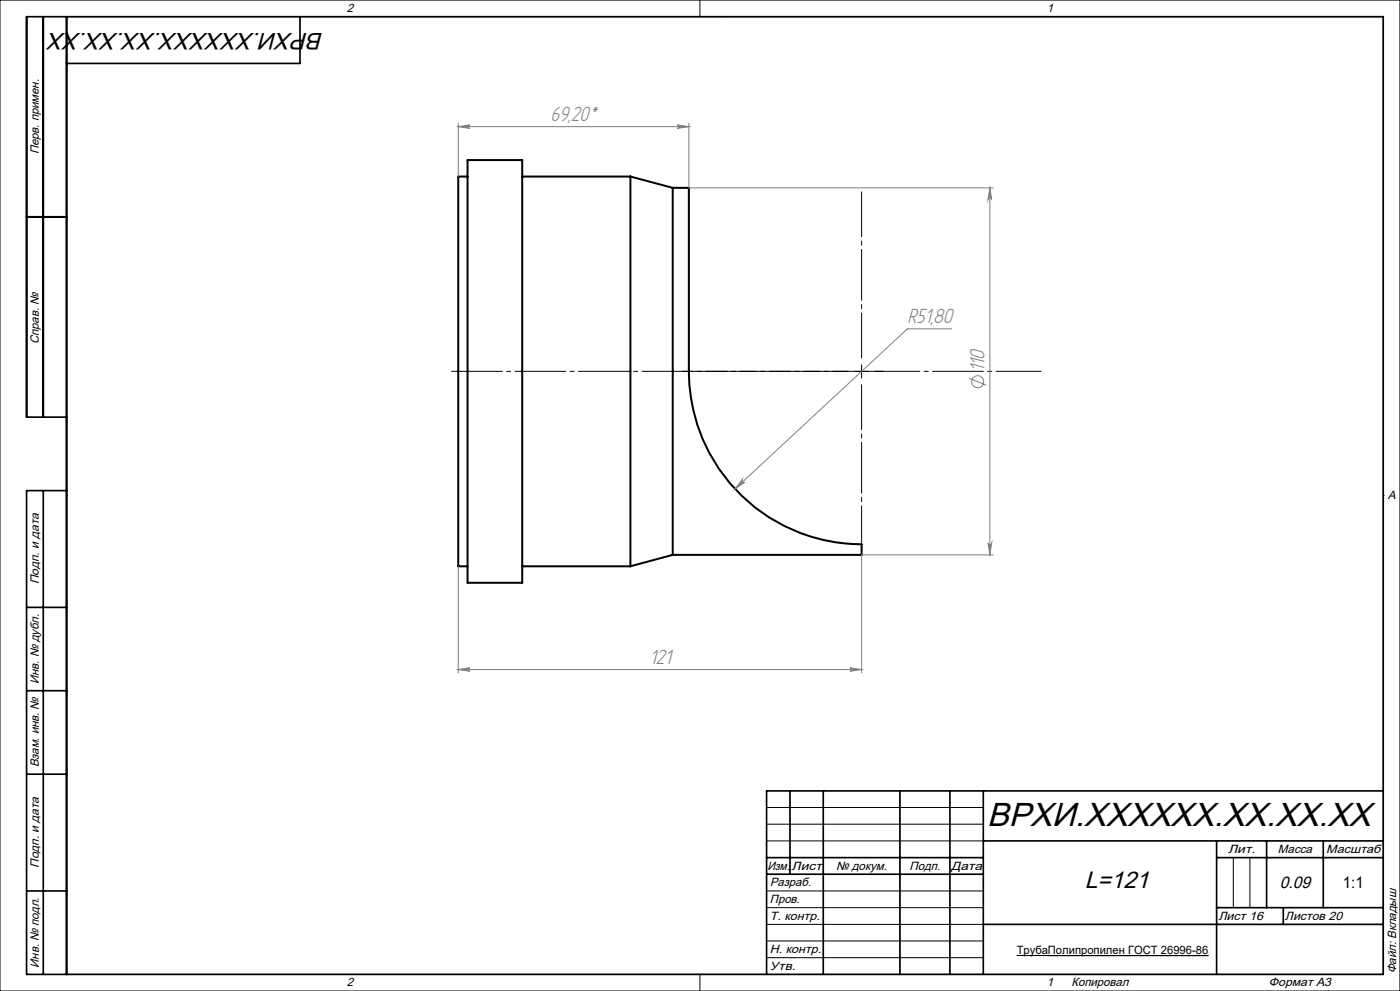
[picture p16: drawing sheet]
<svg xmlns="http://www.w3.org/2000/svg" width="420mm" height="297mm" viewBox="0 0 420 297" stroke-linecap="round" stroke-linejoin="round" font-family="sans-serif">
<defs><g id="words">
<text font-size="10" x="296.1" y="247.6">ВРХИ.XXXXXX.XX.XX.XX</text>
<g font-size="7.1">
<text x="97.1" y="9.8" transform="rotate(-180 97.1 9.8)">ВРХИ.XXXXXX.XX.XX.XX</text>
<text x="325.4" y="266.1">L=121</text>
</g>
<g font-size="6.9" fill="#808080">
<text x="165.1" y="36.3">69,20*</text>
<text x="272.2" y="96.9">R51,80</text>
<text x="295.3" y="111.4" transform="rotate(-90 295.3 111.4)">110</text>
<text x="194.8" y="199">121</text>
</g>
<text font-size="5" x="383.9" y="266.1">0.09</text>
<text font-size="4.8" x="402.9" y="266.1">1:1</text>
<g font-size="3.6">
<text x="104" y="3.6">2</text>
<text x="314" y="3.6">1</text>
<text x="11.6" y="46.3" transform="rotate(-90 11.6 46.3)">Перв. примен.</text>
<text x="11.6" y="103.2" transform="rotate(-90 11.6 103.2)">Справ. №</text>
<text x="416.4" y="149.6">A</text>
<text x="11.6" y="175.1" transform="rotate(-90 11.6 175.1)">Подп. и дата</text>
<text x="11.6" y="205" transform="rotate(-90 11.6 205)">Инв. № дубл.</text>
<text x="11.6" y="230" transform="rotate(-90 11.6 230)">Взам. инв. №</text>
<text x="368.4" y="255.6">Лит.</text>
<text x="383.4" y="255.6">Масса</text>
<text x="397.8" y="255.6">Масштаб</text>
<text x="11.6" y="260.1" transform="rotate(-90 11.6 260.1)">Подп. и дата</text>
<text x="230.2" y="260.6">Изм.</text>
<text x="237.5" y="260.6">Лист</text>
<text x="250.9" y="260.6">№ докум.</text>
<text x="272.9" y="260.6">Подп.</text>
<text x="285.4" y="260.6">Дата</text>
<text x="231" y="265.6">Разраб.</text>
<text x="231" y="275.6">Т. контр.</text>
<text x="231" y="270.6">Пров.</text>
<text x="365.5" y="275.6">Лист 16</text>
<text x="385.5" y="275.6">Листов 20</text>
<text x="231" y="285.6">Н. контр.</text>
<text x="11.6" y="290" transform="rotate(-90 11.6 290)">Инв. № подл.</text>
<text x="231" y="290.6">Утв.</text>
<text x="418.9" y="291.8" transform="rotate(-90 418.9 291.8)">Файл: Вкладыш</text>
<text x="104" y="295.6">2</text>
<text x="314" y="295.6">1</text>
<text x="321.5" y="295.6">Копировал</text>
<text x="380.7" y="295.6">Формат А3</text>
</g>
<text font-size="3.4" x="305" y="286">ТрубаПолипропилен ГОСТ 26996-86</text>
</g></defs>
<path d="M140.3 48h16.4v126.7h-16.4zM140.3 52.9h-2.8v116.8h2.8M156.7 52.9h32.4M189.1 52.9v116.8M189.1 52.9l12.7 3.4M201.8 56.3v110M201.8 56.3h4.9v48a81.9 81.9 0 0 0 1.3 18.5 51.8 51.8 0 0 0 50.5 40.3v3.2h-56.7M8 65h12M156.7 169.7h32.4M201.8 166.3l-12.7 3.4" fill="none" stroke="#000" stroke-width=".6"/>
<g fill="none" stroke="#808080" stroke-width=".3">
<path d="M137.5 38l3.5-.6a.53 .53 0 0 0-.5 .6 .53 .53 0 0 0 .5 .5zM137.5 37v15.9M137.5 38h69.2M203.2 37.4l3.5 .6-3.5 .5a.53 .53 0 0 0 .5-.5 .53 .53 0 0 0-.5-.6zM206.7 37v19.3h91.3M297 56.3v110M297 56.3l.5 3.5a.55 .55 0 0 0-.5-.5 .55 .55 0 0 0-.6 .5zM285.5 98.6h-13.3l-51.7 47.9M290.7 113.4l5.2 2M222.7 143.8a.54 .54 0 0 0 0 .7 .54 .54 0 0 0 .7 0l-2.9 2zM137.5 169.7v31.9M258.5 166.3v35.3"/>
<path d="M258.5 166.3h39.5M296.4 162.8a.55 .55 0 0 0 .6 .5 .55 .55 0 0 0 .5-.5l-.5 3.5zM137.5 200.7l3.5-.6a.53 .53 0 0 0-.5 .6 .53 .53 0 0 0 .5 .5zM137.5 200.7h121M255 200.1l3.5 .6-3.5 .5a.53 .53 0 0 0 .5-.5 .53 .53 0 0 0-.5-.6z"/>
<circle cx="293.3" cy="114.4" r="1.81"/>
</g>
<g fill="none" stroke="#000" stroke-width=".3">
<path d="M0 0h420v297h-420zM20 5h395v287h-395zM210 0v5M217.5 5h.1M256.5 111.3h4M258.5 109.3v4M20 148.5h.1M415 148.5h.1M230 242h65M230 247h65M230 252h65M370 257v15"/>
<path d="M375 257v15M230 267h65M230 272h65M230 277h65M210 292v5M217.5 292h.1M230 282h65M230 287h65M305 286.4h57.5M314.4 286.4h48.1"/>
</g>
<path d="M135.5 111.3h129.5" fill="none" stroke="#000" stroke-width=".3" stroke-dasharray="15.2 1.3 1.3 1.3"/>
<path d="M254.5 111.3h-49.8M258.5 107.3v-49.8M258.5 115.3v49.8M262.5 111.3h49.8" fill="none" stroke="#000" stroke-width=".3" stroke-dasharray="15.2 1.3 1.3 1.3" stroke-dashoffset="1.8"/>
<g fill="none" stroke="#000" stroke-width=".5">
<path d="M13 5v120M20 5v287M90 5v14h-70M8 65h12M20 125h-12v-120h407v287h-407v-145h12M13 147v145M8 182h12M8 207h12M8 232h12M237 237v25M247 237v55M270 237v55"/>
<path d="M285 237v55M295 237v55M415 237h-185v55M230 257h65M295 252h120M365 252v40M365 257h50M380 252v20M397 252v20M8 267h12M230 262h65M295 277h120"/>
<path d="M365 272h50M385 272v5"/>
</g>
<g fill="#808080">
<path d="M222.7 143.8l-2.2 2.7 2.9-2a.54 .54 0 0 1-.7 0 .54 .54 0 0 1 0-.7zM137.5 200.7l3.5-.6a.53 .53 0 0 0-.5 .6 .53 .53 0 0 0 .5 .5zM255 200.1l3.5 .6-3.5 .5a.53 .53 0 0 0 .5-.5 .53 .53 0 0 0-.5-.6zM137.5 38l3.5-.6a.53 .53 0 0 0-.5 .6 .53 .53 0 0 0 .5 .5zM203.2 37.4l3.5 .6-3.5 .5a.53 .53 0 0 0 .5-.5 .53 .53 0 0 0-.5-.6z"/>
<path d="M296.4 162.8a.55 .55 0 0 0 .6 .5 .55 .55 0 0 0 .5-.5l-.5 3.5zM297 56.3l.5 3.5a.55 .55 0 0 0-.5-.5 .55 .55 0 0 0-.6 .5z"/>
</g>
<use href="#words"/>
</svg>
